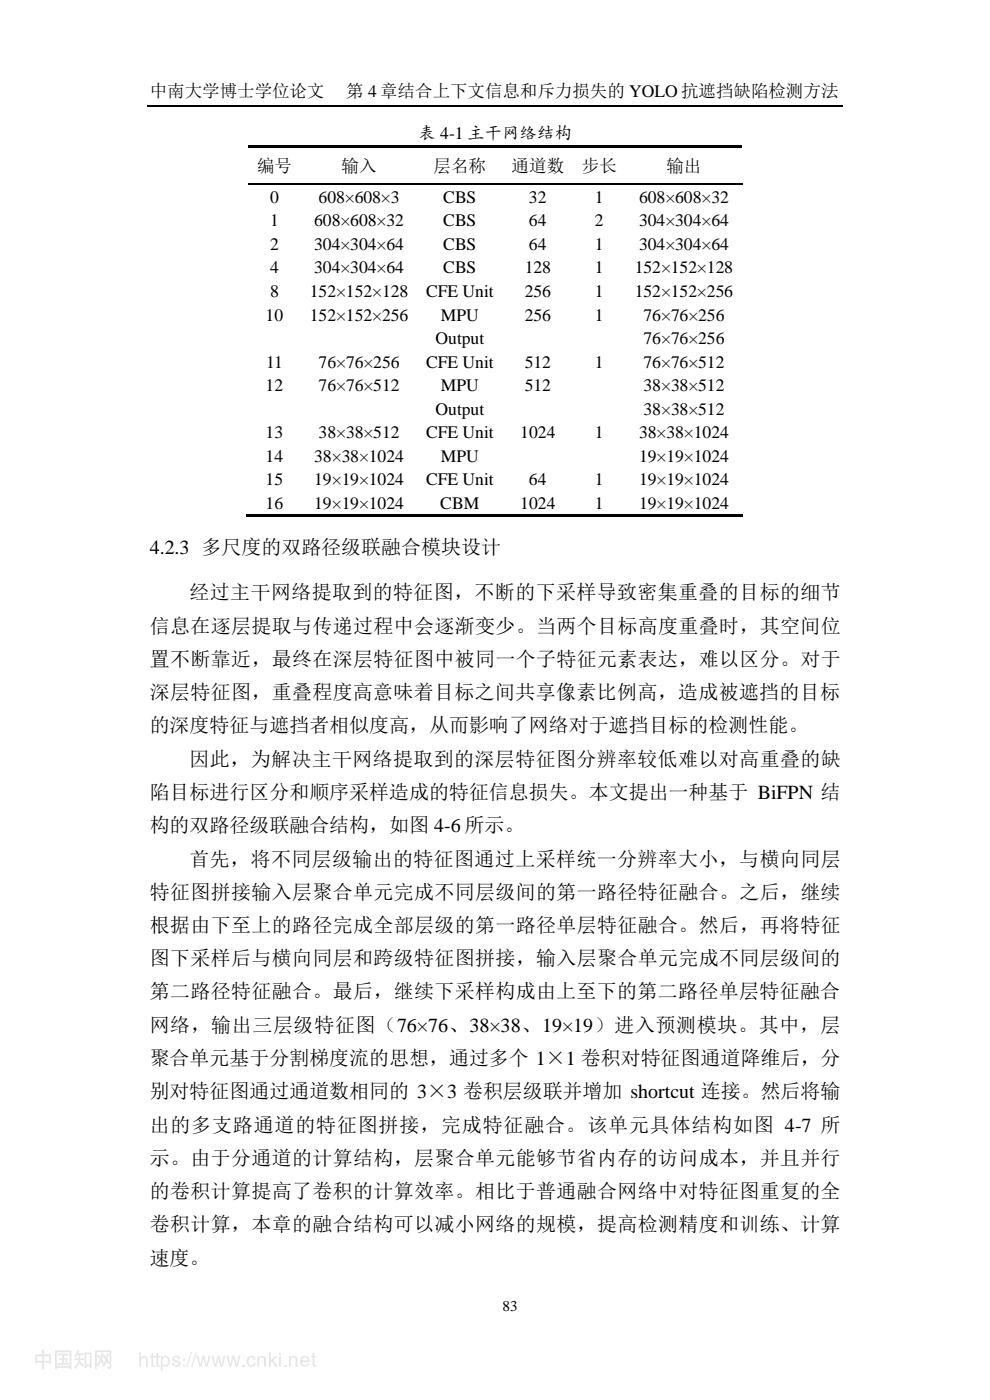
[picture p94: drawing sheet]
<svg xmlns="http://www.w3.org/2000/svg" width="210mm" height="297mm" viewBox="0 0 210 297" stroke-linecap="round" stroke-linejoin="round" font-family="sans-serif">
<defs><g id="words">
<g font-size="4.2">
<text x="31.8" y="117.5">4.2.3 多尺度的双路径级联融合模块设计</text>
<text x="40.2" y="127.1">经过主干网络提取到的特征图，不断的下采样导致密集重叠的目标的细节</text>
<text x="31.8" y="134.2">信息在逐层提取与传递过程中会逐渐变少。当两个目标高度重叠时，其空间位</text>
<text x="31.8" y="141.3">置不断靠近，最终在深层特征图中被同一个子特征元素表达，难以区分。对于</text>
<text x="31.8" y="148.3">深层特征图，重叠程度高意味着目标之间共享像素比例高，造成被遮挡的目标</text>
<text x="31.8" y="155.4">的深度特征与遮挡者相似度高，从而影响了网络对于遮挡目标的检测性能。</text>
<text x="40.2" y="162.5">因此，为解决主干网络提取到的深层特征图分辨率较低难以对高重叠的缺</text>
<text x="31.8" y="169.5">陷目标进行区分和顺序采样造成的特征信息损失。本文提出一种基于 BiFPN 结</text>
<text x="31.8" y="176.6">构的双路径级联融合结构，如图 4-6 所示。</text>
<text x="40.2" y="183.6">首先，将不同层级输出的特征图通过上采样统一分辨率大小，与横向同层</text>
<text x="31.8" y="190.7">特征图拼接输入层聚合单元完成不同层级间的第一路径特征融合。之后，继续</text>
<text x="31.8" y="197.7">根据由下至上的路径完成全部层级的第一路径单层特征融合。然后，再将特征</text>
<text x="31.8" y="204.8">图下采样后与横向同层和跨级特征图拼接，输入层聚合单元完成不同层级间的</text>
<text x="31.8" y="211.8">第二路径特征融合。最后，继续下采样构成由上至下的第二路径单层特征融合</text>
<text x="31.8" y="218.9">网络，输出三层级特征图（76×76、38×38、19×19）进入预测模块。其中，层</text>
<text x="31.8" y="226">聚合单元基于分割梯度流的思想，通过多个 1×1 卷积对特征图通道降维后，分</text>
<text x="31.8" y="233">别对特征图通过通道数相同的 3×3 卷积层级联并增加 shortcut 连接。然后将输</text>
<text x="31.8" y="240.1">出的多支路通道的特征图拼接，完成特征融合。该单元具体结构如图 4-7 所</text>
<text x="31.8" y="247.1">示。由于分通道的计算结构，层聚合单元能够节省内存的访问成本，并且并行</text>
<text x="31.8" y="254.2">的卷积计算提高了卷积的计算效率。相比于普通融合网络中对特征图重复的全</text>
<text x="31.8" y="261.2">卷积计算，本章的融合结构可以减小网络的规模，提高检测精度和训练、计算</text>
<text x="31.8" y="268.3">速度。</text>
</g>
<g font-size="3.7">
<text x="31.8" y="20.7">中南大学博士学位论文</text>
<text x="73.4" y="20.7">第 4 章结合上下文信息和斥力损失的 YOLO 抗遮挡缺陷检测方法</text>
<text x="88.7" y="29.5">表 4-1 主干网络结构</text>
<text x="54.5" y="36.5">编号</text>
<text x="72.4" y="36.5">输入</text>
<text x="92" y="36.5">层名称</text>
<text x="108.5" y="36.5">通道数</text>
<text x="123.4" y="36.5">步长</text>
<text x="141.4" y="36.5">输出</text>
<text x="57.3" y="43.1">0</text>
<text x="67.6" y="43.1">608×608×3</text>
<text x="94" y="43.1">CBS</text>
<text x="112.2" y="43.1">32</text>
<text x="126.2" y="43.1">1</text>
<text x="135.6" y="43.1">608×608×32</text>
<text x="57.3" y="48">1</text>
<text x="57.3" y="53">2</text>
<text x="66.7" y="48">608×608×32</text>
<text x="66.7" y="53">304×304×64</text>
<text x="94" y="48">CBS</text>
<text x="94" y="53">CBS</text>
<text x="112.2" y="48">64</text>
<text x="112.2" y="53">64</text>
<text x="126.2" y="48">2</text>
<text x="126.2" y="53">1</text>
<text x="135.6" y="48">304×304×64</text>
<text x="135.6" y="53">304×304×64</text>
<text x="57.3" y="58">4</text>
<text x="66.7" y="58">304×304×64</text>
<text x="94" y="58">CBS</text>
<text x="111.3" y="58">128</text>
<text x="126.2" y="58">1</text>
<text x="134.6" y="58">152×152×128</text>
<text x="57.3" y="63">8</text>
<text x="65.7" y="63">152×152×128</text>
<text x="90.4" y="63">CFE Unit</text>
<text x="111.3" y="63">256</text>
<text x="126.2" y="63">1</text>
<text x="134.6" y="63">152×152×256</text>
<text x="56.4" y="68">10</text>
<text x="65.7" y="68">152×152×256</text>
<text x="93.5" y="68">MPU</text>
<text x="111.3" y="68">256</text>
<text x="126.2" y="68">1</text>
<text x="136.5" y="68">76×76×256</text>
<text x="56.4" y="78">11</text>
<text x="67.6" y="78">76×76×256</text>
<text x="90.4" y="78">CFE Unit</text>
<text x="92.4" y="73">Output</text>
<text x="111.3" y="78">512</text>
<text x="126.2" y="78">1</text>
<text x="136.5" y="73">76×76×256</text>
<text x="136.5" y="78">76×76×512</text>
<text x="56.4" y="83">12</text>
<text x="67.6" y="83">76×76×512</text>
<text x="93.5" y="83">MPU</text>
<text x="111.3" y="83">512</text>
<text x="136.5" y="83">38×38×512</text>
<text x="92.4" y="88">Output</text>
<text x="136.5" y="88">38×38×512</text>
<text x="56.4" y="93">13</text>
<text x="67.6" y="93">38×38×512</text>
<text x="90.4" y="93">CFE Unit</text>
<text x="110.4" y="93">1024</text>
<text x="126.2" y="93">1</text>
<text x="135.6" y="93">38×38×1024</text>
<text x="56.4" y="98">14</text>
<text x="66.7" y="98">38×38×1024</text>
<text x="93.5" y="98">MPU</text>
<text x="135.6" y="98">19×19×1024</text>
<text x="56.4" y="103">15</text>
<text x="56.4" y="107.9">16</text>
<text x="66.7" y="103">19×19×1024</text>
<text x="66.7" y="107.9">19×19×1024</text>
<text x="90.4" y="103">CFE Unit</text>
<text x="93.4" y="107.9">CBM</text>
<text x="110.4" y="107.9">1024</text>
<text x="112.2" y="103">64</text>
<text x="126.2" y="103">1</text>
<text x="126.2" y="107.9">1</text>
<text x="135.6" y="103">19×19×1024</text>
<text x="135.6" y="107.9">19×19×1024</text>
</g>
<text font-size="3.2" x="106.6" y="278.2">83</text>
</g></defs>
<path d="M31.3 22.5h147.5M52.6 39.1h11.2M64.1 39.1h24.4M88.7 39.1h17.9M106.9 39.1h14.6M121.8 39.1h10.9M133 39.1h24.4" fill="none" stroke="#000" stroke-width=".25"/>
<g fill="#000">
<path d="M52.6 30.9h11.2v.5h-11.2z" fill-rule="evenodd"/>
<path d="M63.8 30.9h.6v.5h-.6z" fill-rule="evenodd"/>
<path d="M63.8 39h.3v.2h-.3z" fill-rule="evenodd"/>
<path d="M64.4 30.9h24.1v.5h-24.1z" fill-rule="evenodd"/>
<path d="M88.5 30.9h.5v.5h-.5z" fill-rule="evenodd"/>
<path d="M88.5 39h.2v.2h-.2z" fill-rule="evenodd"/>
<path d="M89 30.9h17.6v.5h-17.6z" fill-rule="evenodd"/>
<path d="M106.6 30.9h.5v.5h-.5z" fill-rule="evenodd"/>
<path d="M106.6 39h.3v.2h-.3z" fill-rule="evenodd"/>
<path d="M107.1 30.9h14.4v.5h-14.4z" fill-rule="evenodd"/>
<path d="M121.5 30.9h.5v.5h-.5z" fill-rule="evenodd"/>
<path d="M121.5 39h.3v.2h-.3z" fill-rule="evenodd"/>
<path d="M122 30.9h10.7v.5h-10.7z" fill-rule="evenodd"/>
<path d="M132.7 30.9h.5v.5h-.5z" fill-rule="evenodd"/>
<path d="M132.7 39h.3v.2h-.3z" fill-rule="evenodd"/>
<path d="M133.2 30.9h24.2v.5h-24.2z" fill-rule="evenodd"/>
<path d="M52.4 109.2h11.4v.5h-11.4z" fill-rule="evenodd"/>
<path d="M63.6 109.2h.5v.5h-.5z" fill-rule="evenodd"/>
<path d="M64.1 109.2h24.4v.5h-24.4z" fill-rule="evenodd"/>
<path d="M88.2 109.2h.5v.5h-.5z" fill-rule="evenodd"/>
<path d="M88.7 109.2h17.9v.5h-17.9z" fill-rule="evenodd"/>
<path d="M106.4 109.2h.5v.5h-.5z" fill-rule="evenodd"/>
<path d="M106.9 109.2h14.6v.5h-14.6z" fill-rule="evenodd"/>
<path d="M121.3 109.2h.5v.5h-.5z" fill-rule="evenodd"/>
<path d="M121.8 109.2h10.9v.5h-10.9z" fill-rule="evenodd"/>
<path d="M132.5 109.2h.5v.5h-.5z" fill-rule="evenodd"/>
<path d="M133 109.2h24.4v.5h-24.4z" fill-rule="evenodd"/>
</g>
<g fill="#e6e6e6">
<path d="M7.5 287.3v2.1h.4v-.3h1.1l-.1 1.5h.5l-.1-1.5h1.1v.2h.4v-2h-1.5l.1-.9h-.5l.1 .9zM7.9 287.7h1.1v1h-1.1zM9.3 287.7h1.1v1h-1.1z" fill-rule="evenodd"/>
<path d="M12.3 287.2v.4l.9-.1v.6h-.7v.4l.7-.1v.8h-1v.4h2.4v-.4h-1v-.8l.7 .1v-.4h-.7v-.6l.9 .1v-.4zM13.8 288.7l.4 .5 .2-.2a.33 .33 0 0 0-.2-.4 .33 .33 0 0 0-.4 .1zM11.6 286.5v4h.5v-.3h2.6v.3h.5v-4zM12.1 286.9h2.6v2.9h-2.6z" fill-rule="evenodd"/>
<path d="M16.4 286.4l-.7 1.3 .4 .3 .3-.5h.3v.7h-.9v.3h.8l-.2 .7-.7 .9 .2 .3 1-1.2 .6 .8 .3-.3-.8-.9v-.3h.8v-.3h-.8v-.7h.7v-.4h-1.2l.4-.5zM17.9 286.9v3.4h.4v-.5h.7v.4h.4v-3.3zM18.3 287.3h.7v2.2h-.7z" fill-rule="evenodd"/>
<path d="M20.1 286.5h3.5v3.7l-.7 .3-.3-.5 .6-.1v-.8l-.3 .3-.3-.5-.6 1.2-.3-.3 .7-1.3-.6-.9 .3-.2 .4 .7 .1-1 .5 .2a1.4 1.4 0 0 0 .1 1.8v-2.2h-2.7v2.7l.2-.3a1.01 1.01 0 0 0-.1-1.7l.2-.3 .5 .7 .2-1 .4 .1v.2a1.53 1.53 0 0 0 .1 1.8l-.3 .3-.3-.6-.6 1.1-.3-.3v.8h-.4z" fill-rule="evenodd"/>
<path d="M29.6 286.9h.3v1.1a.79 .79 0 0 1 .9-.3 .79 .79 0 0 1 .6 .7v1.6h-.4v-1.5a.54 .54 0 0 0-.7-.5 .54 .54 0 0 0-.4 .7v1.3h-.3z" fill-rule="evenodd"/>
<path d="M32.1 287h.4v.7h.3v.3h-.3v1.5l.3 .1v.4a.53 .53 0 0 1-.7-.5v-1.5h-.3v-.3h.3z" fill-rule="evenodd"/>
<path d="M33.2 287h.3v.7h.4v.3h-.4v1.5l.4 .1-.1 .4a.53 .53 0 0 1-.6-.5v-1.5h-.3v-.3h.3z" fill-rule="evenodd"/>
<path d="M34.1 287.7v3.1h.4v-1.1a1.01 1.01 0 0 0 1.3 0 1.01 1.01 0 0 0 .2-1.3 .83 .83 0 0 0-.6-.7 .83 .83 0 0 0-.9 .4v-.4zM34.8 288a.81 .81 0 0 1 1 .8 .81 .81 0 0 1-.9 .8 .99 .99 0 0 1-.1-1.6z" fill-rule="evenodd"/>
<path d="M36.7 287.9l.2-.2a.86 .86 0 0 1 1.3 .6h-.3a.49 .49 0 0 0-.5-.4 .49 .49 0 0 0-.5 .5 1.67 1.67 0 0 1 1.4 .8 .94 .94 0 0 1-.9 .8 .94 .94 0 0 1-.9-.8h.3a.55 .55 0 0 0 .5 .5 .55 .55 0 0 0 .6-.5l-.9-.3a.56 .56 0 0 1-.5-.4 .56 .56 0 0 1 .2-.6z" fill-rule="evenodd"/>
<path d="M38.8 288.3v.4h.5v-.4zM38.8 289.5v.5h.5v-.5z" fill-rule="evenodd"/>
<path d="M40.5 286.9h.2l-1 3.2h-.2z" fill-rule="evenodd"/>
<path d="M41.5 286.9h.3l-1 3.2h-.3z" fill-rule="evenodd"/>
<path d="M41.7 287.6h.4l.4 1.9 .5-1.9h.4l.4 1.9 .5-1.9h.4l-.7 2.4h-.4l-.4-1.8-.5 1.8h-.4z" fill-rule="evenodd"/>
<path d="M44.9 287.6h.4l.4 1.9 .4-1.9h.5l.4 1.9 .4-1.9h.4l-.6 2.4h-.4l-.4-1.8-.5 1.8h-.4z" fill-rule="evenodd"/>
<path d="M48 287.6h.4l.5 1.9 .4-1.9h.4l.5 1.9 .4-1.9h.4l-.6 2.4h-.4l-.5-1.8-.4 1.8h-.4z" fill-rule="evenodd"/>
<path d="M51.5 289.5h.5v.5h-.5z" fill-rule="evenodd"/>
<path d="M52.8 287.8a.95 .95 0 0 1 1.5 .7h-.4a.55 .55 0 0 0-.6-.5 .55 .55 0 0 0-.5 .5 .75 .75 0 0 0-.1 .8 .75 .75 0 0 0 .8 .3l.4-.5h.4a1.03 1.03 0 0 1-1.5 .7 1.03 1.03 0 0 1-.4-1.5z" fill-rule="evenodd"/>
<path d="M54.6 287.7h.4v.3a.77 .77 0 0 1 .8-.3 .77 .77 0 0 1 .6 .7v1.6h-.4v-1.4a.56 .56 0 0 0-.6-.7 .56 .56 0 0 0-.4 .8v1.3h-.4z" fill-rule="evenodd"/>
<path d="M57.1 286.9h.3v1.8l1-1h.4l-.8 .9 .9 1.4h-.5l-.7-1.2-.3 .3v.9h-.3z" fill-rule="evenodd"/>
<path d="M59.2 287v.4h.4v-.4zM59.2 287.7v2.3h.4v-2.3z" fill-rule="evenodd"/>
<path d="M60.3 289.5h.5v.5h-.5z" fill-rule="evenodd"/>
<path d="M61.3 287.7h.4v.3a.77 .77 0 0 1 .8-.3 .77 .77 0 0 1 .6 .7v1.6h-.4v-1.4a.56 .56 0 0 0-.6-.7 .56 .56 0 0 0-.4 .8v1.3h-.4z" fill-rule="evenodd"/>
<path d="M64.2 288.2a.62 .62 0 0 1 .7-.2 .62 .62 0 0 1 .4 .6h-1.3zM64.1 287.8a1.15 1.15 0 0 0-.4 1.5 1.15 1.15 0 0 0 1.3 .6l.4-.3 .2-.4h-.3a.63 .63 0 0 1-.8 .5 .63 .63 0 0 1-.5-.8h1.7a1.04 1.04 0 0 0-.5-1.1 1.04 1.04 0 0 0-1.1 0z" fill-rule="evenodd"/>
<path d="M66.3 287h.4v.7h.4v.3h-.4v1.5l.4 .1-.1 .4a.53 .53 0 0 1-.7-.5v-1.5h-.3v-.3h.3z" fill-rule="evenodd"/>
</g>
<use href="#words"/>
</svg>
